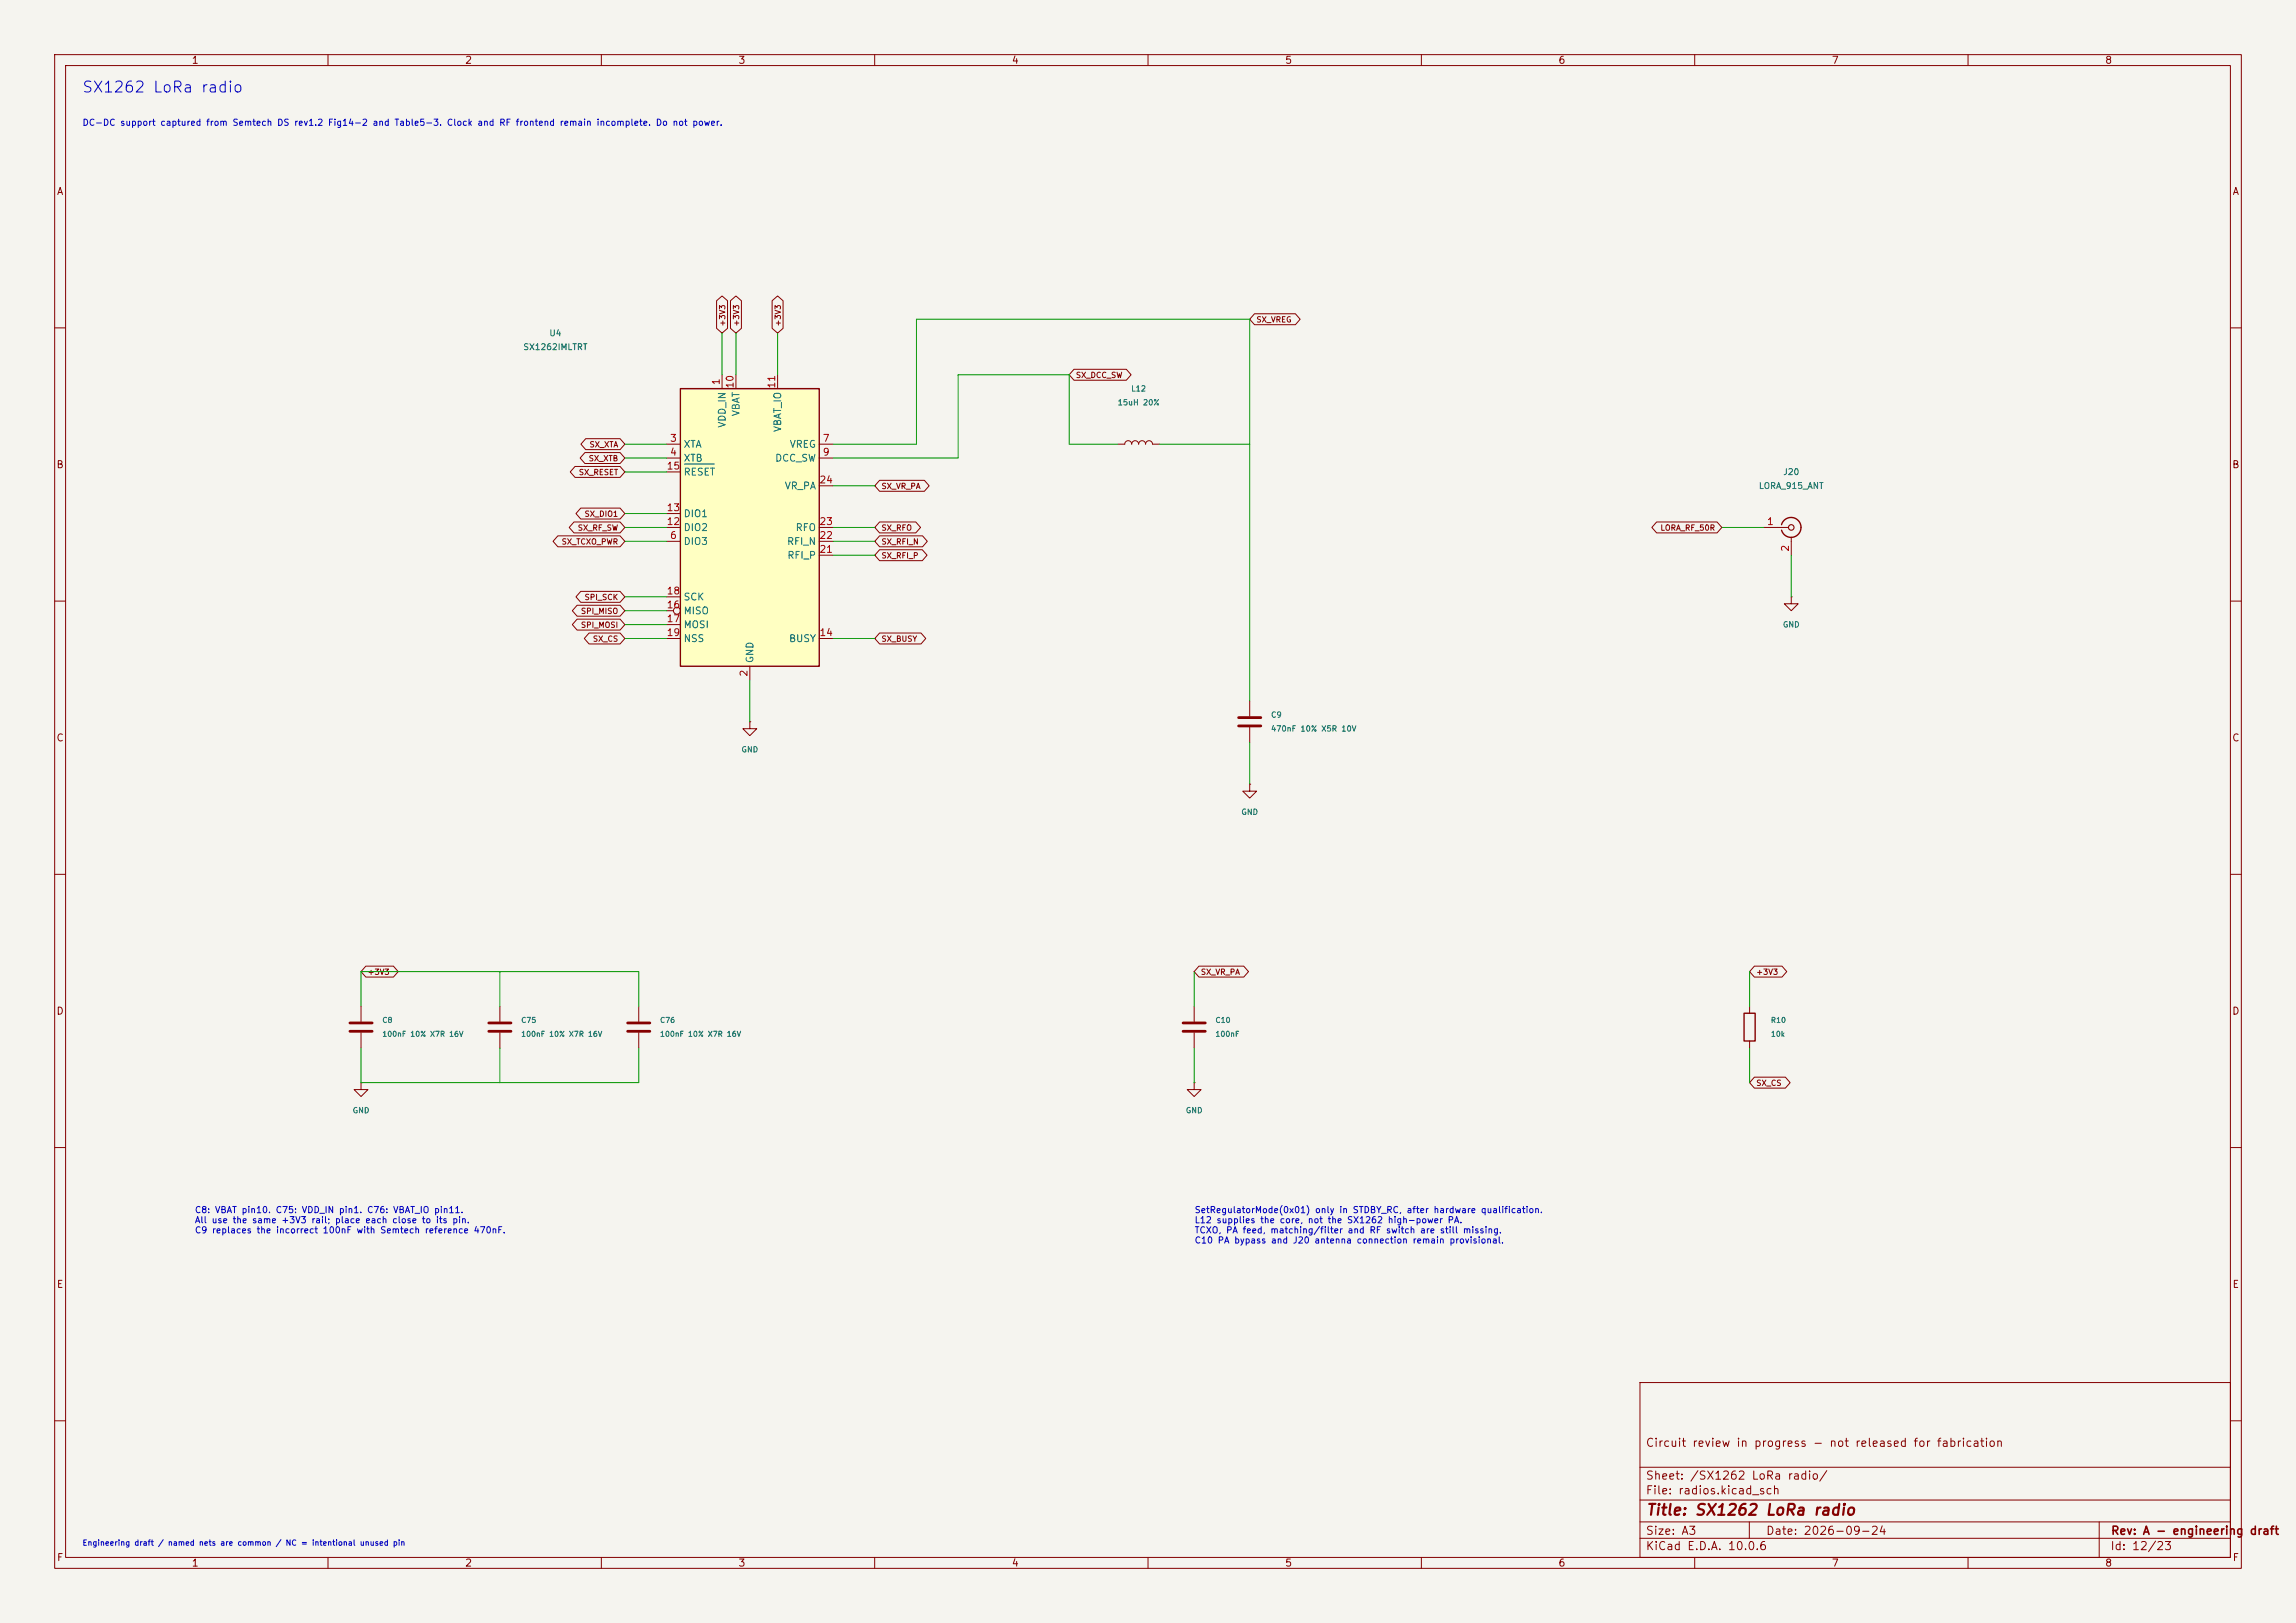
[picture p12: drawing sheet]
<svg xmlns="http://www.w3.org/2000/svg" width="420mm" height="297mm" viewBox="0 0 420 297" stroke-linecap="round" stroke-linejoin="round" font-family="sans-serif">
<defs><g id="words">
<text font-size="2" fill="#0000c2" x="14.9" y="17.4">SX1262 LoRa radio</text>
<text font-size="2" fill="#840000" x="301" y="277.8">Title: SX1262 LoRa radio</text>
<g font-size="1.5" fill="#840000">
<text x="300.9" y="265.1">Circuit review in progress - not released for fabrication</text>
<text x="300.9" y="273.8">File: radios.kicad_sch</text>
<text x="300.9" y="271.1">Sheet: /SX1262 LoRa radio/</text>
<text x="300.9" y="281.2">Size: A3</text>
<text x="322.9" y="281.2">Date: 2026-09-24</text>
<text x="386" y="281.2">Rev: A - engineering draft</text>
<text x="300.9" y="284">KiCad E.D.A. 10.0.6</text>
<text x="385.9" y="284">Id: 12/23</text>
</g>
<g font-size="1.3" fill="#840000">
<text x="35" y="12">1</text>
<text x="85" y="12">2</text>
<text x="135" y="12">3</text>
<text x="185" y="12">4</text>
<text x="235" y="12">5</text>
<text x="285" y="12">6</text>
<text x="335" y="12">7</text>
<text x="385" y="12">8</text>
<text x="10.3" y="36">A</text>
<text x="408.3" y="36">A</text>
<text x="10.2" y="86">B</text>
<text x="408.2" y="86">B</text>
<text x="10.2" y="136">C</text>
<text x="408.2" y="136">C</text>
<text x="10.2" y="186">D</text>
<text x="408.2" y="186">D</text>
<text x="10.3" y="236">E</text>
<text x="408.3" y="236">E</text>
<text x="10.3" y="286">F</text>
<text x="35" y="287">1</text>
<text x="85" y="287">2</text>
<text x="135" y="287">3</text>
<text x="185" y="287">4</text>
<text x="235" y="287">5</text>
<text x="285" y="287">6</text>
<text x="335" y="287">7</text>
<text x="385" y="287">8</text>
<text x="408.3" y="286">F</text>
</g>
<g font-size="1.3" fill="#a90000">
<text x="131.9" y="70.6" transform="rotate(-90 131.9 70.6)">1</text>
<text x="134.5" y="71.2" transform="rotate(-90 134.5 71.2)">10</text>
<text x="142.1" y="71.2" transform="rotate(-90 142.1 71.2)">11</text>
<text x="122.5" y="81.1">3</text>
<text x="122.5" y="83.7">4</text>
<text x="150.4" y="81.1">7</text>
<text x="150.4" y="83.7">9</text>
<text x="121.9" y="86.2">15</text>
<text x="149.8" y="88.8">24</text>
<text x="121.9" y="93.8">13</text>
<text x="121.9" y="96.4">12</text>
<text x="122.5" y="98.9">6</text>
<text x="149.8" y="101.5">21</text>
<text x="149.8" y="98.9">22</text>
<text x="149.8" y="96.4">23</text>
<text x="323.1" y="96.4">1</text>
<text x="327.5" y="101.1" transform="rotate(-90 327.5 101.1)">2</text>
<text x="121.9" y="111.6">16</text>
<text x="121.9" y="109.1">18</text>
<text x="121.9" y="114.2">17</text>
<text x="121.9" y="116.7">19</text>
<text x="149.8" y="116.7">14</text>
<text x="137" y="123.9" transform="rotate(-90 137 123.9)">2</text>
</g>
<g font-size="1.3" fill="#006464">
<text x="135.6" y="76.3" transform="rotate(-90 135.6 76.3)">VBAT</text>
<text x="124.9" y="82.2">XTA</text>
<text x="133" y="78.4" transform="rotate(-90 133 78.4)">VDD_IN</text>
<text x="143.2" y="79.2" transform="rotate(-90 143.2 79.2)">VBAT_IO</text>
<text x="144.3" y="82.2">VREG</text>
<text x="124.9" y="84.8">XTB</text>
<text x="124.9" y="87.3">RESET</text>
<text x="141.7" y="84.8">DCC_SW</text>
<text x="143.4" y="89.9">VR_PA</text>
<text x="124.9" y="94.9">DIO1</text>
<text x="124.9" y="100">DIO3</text>
<text x="124.9" y="97.5">DIO2</text>
<text x="143.9" y="100">RFI_N</text>
<text x="145.4" y="97.5">RFO</text>
<text x="143.9" y="102.6">RFI_P</text>
<text x="124.9" y="112.7">MISO</text>
<text x="124.9" y="110.2">SCK</text>
<text x="124.9" y="115.3">MOSI</text>
<text x="124.9" y="117.8">NSS</text>
<text x="144.2" y="117.8">BUSY</text>
<text x="138.1" y="121.4" transform="rotate(-90 138.1 121.4)">GND</text>
</g>
<g font-size="1.2" fill="#0000c2">
<text x="15" y="23.3">DC-DC support captured from Semtech DS rev1.2 Fig14-2 and Table5-3. Clock and RF frontend remain incomplete. Do not power.</text>
<text x="35.5" y="222.3">C8: VBAT pin10. C75: VDD_IN pin1. C76: VBAT_IO pin11.</text>
<text x="35.5" y="224.1">All use the same +3V3 rail; place each close to its pin.</text>
<text x="35.5" y="226">C9 replaces the incorrect 100nF with Semtech reference 470nF.</text>
<text x="218.4" y="222.3">SetRegulatorMode(0x01) only in STDBY_RC, after hardware qualification.</text>
<text x="218.4" y="224.1">L12 supplies the core, not the SX1262 high-power PA.</text>
<text x="218.4" y="226">TCXO, PA feed, matching/filter and RF switch are still missing.</text>
<text x="218.4" y="227.8">C10 PA bypass and J20 antenna connection remain provisional.</text>
</g>
<g font-size="1.1" fill="#006464">
<text x="95.6" y="64.3">SX1262IMLTRT</text>
<text x="100.4" y="61.8">U4</text>
<text x="321.6" y="89.7">LORA_915_ANT</text>
<text x="326.1" y="87.2">J20</text>
</g>
<g font-size="1" fill="#840000">
<text x="132.9" y="59.8" transform="rotate(-90 132.9 59.8)">+3V3</text>
<text x="135.4" y="59.8" transform="rotate(-90 135.4 59.8)">+3V3</text>
<text x="143.1" y="59.8" transform="rotate(-90 143.1 59.8)">+3V3</text>
<text x="229.7" y="59.2">SX_VREG</text>
<text x="196.7" y="69.4">SX_DCC_SW</text>
<text x="107.7" y="82.1">SX_XTA</text>
<text x="105.8" y="87.2">SX_RESET</text>
<text x="107.6" y="84.6">SX_XTB</text>
<text x="161.1" y="89.7">SX_VR_PA</text>
<text x="106.8" y="94.8">SX_DIO1</text>
<text x="102.6" y="99.9">SX_TCXO_PWR</text>
<text x="105.6" y="97.3">SX_RF_SW</text>
<text x="161.1" y="99.9">SX_RFI_N</text>
<text x="161.1" y="97.3">SX_RFO</text>
<text x="303.6" y="97.3">LORA_RF_50R</text>
<text x="161.1" y="102.4">SX_RFI_P</text>
<text x="106.2" y="112.6">SPI_MISO</text>
<text x="106.8" y="110">SPI_SCK</text>
<text x="106.2" y="115.1">SPI_MOSI</text>
<text x="108.4" y="117.7">SX_CS</text>
<text x="161.1" y="117.7">SX_BUSY</text>
<text x="67.2" y="178.6">+3V3</text>
<text x="219.6" y="178.6">SX_VR_PA</text>
<text x="321.2" y="178.6">+3V3</text>
<text x="321.2" y="198.9">SX_CS</text>
</g>
<g font-size="1" fill="#006464">
<text x="206.8" y="71.9">L12</text>
<text x="204.3" y="74.4">15uH 20%</text>
<text x="326" y="115.1">GND</text>
<text x="232.4" y="131.6">C9</text>
<text x="135.5" y="137.9">GND</text>
<text x="232.4" y="134.1">470nF 10% X5R 10V</text>
<text x="227" y="149.3">GND</text>
<text x="69.8" y="187.4">C8</text>
<text x="69.8" y="189.9">100nF 10% X7R 16V</text>
<text x="95.2" y="187.4">C75</text>
<text x="95.2" y="189.9">100nF 10% X7R 16V</text>
<text x="120.6" y="187.4">C76</text>
<text x="120.6" y="189.9">100nF 10% X7R 16V</text>
<text x="222.2" y="187.4">C10</text>
<text x="222.2" y="189.9">100nF</text>
<text x="323.8" y="187.4">R10</text>
<text x="323.8" y="189.9">10k</text>
<text x="64.4" y="204">GND</text>
<text x="216.8" y="204">GND</text>
</g>
<text font-size="1" fill="#0000c2" x="15" y="283.1">Engineering draft / named nets are common / NC = intentional unused pin</text>
</g></defs>
<path d="M0 0h420v297h-420z" fill="#f5f4ef" stroke="#f5f4ef" stroke-width=".18"/>
<g fill="none" stroke="#840000" stroke-width=".18">
<path d="M10 10h400v277h-400zM12 12h396v273h-396zM60 10v2M110 10v2M160 10v2M210 10v2M260 10v2M310 10v2M360 10v2M10 60h2M408 60h2M10 110h2"/>
<path d="M408 110h2M10 160h2M228.6 143.5v1.3h1.3l-1.3 1.3-1.3-1.3h1.3M228.6 143.5h.1M408 160h2M10 210h2M408 210h2M300 253h108v32h-108zM10 260h2M300 278.5h108M300 274.5h108M300 268.5h108"/>
<path d="M320 278.5v3M384 278.5v6.5M408 260h2M60 285v2M110 285v2M160 285v2M210 285v2M260 285v2M300 281.5h108M310 285v2M360 285v2"/>
</g>
<path d="M124.5 71.1h25.4v50.8h-25.4z" fill="#ffffc2"/>
<path d="M124.5 71.1h25.4v50.8h-25.4zM325.9 96a1.81 1.81 0 0 1 2.8-1 1.81 1.81 0 0 1 0 3 1.81 1.81 0 0 1-2.8-1M319 185.4h2.1v5.1h-2.1z" fill="none" stroke="#840000" stroke-width=".25"/>
<g fill="none" stroke="#840000" stroke-width=".18">
<path d="M131.1 55l1-.8 1 .8v5.1l-1 .9-1-.9zM133.6 55l1-.8 1 .8v5.1l-1 .9-1-.9zM141.2 55l1-.8 1 .8v5.1l-1 .9-1-.9zM229.5 57.4h7.5l.8 1-.8 1h-7.5l-.9-1zM132.1 68.6v2.5M134.6 68.6v2.5M142.2 68.6v2.5M196.5 67.6h9.5l.9 1-.9 1h-9.5l-.9-1zM102 98.1h11.4l.9 1-.9 1h-11.4l-.8-1zM105 95.5h8.4l.9 1-.9 1h-8.4l-.9-1zM105.2 85.4h8.2l.9 1-.9 1h-8.2l-.9-1zM106.2 93h7.2l.9 1-.9 1h-7.2l-.8-1z"/>
<path d="M107 82.8h6.4l.9 1-.9 1h-6.4l-.9-1zM107.1 80.3h6.3l.9 1-.9 1h-6.3l-.8-1zM121.9 81.3h2.6M121.9 83.8h2.6M121.9 99.1h2.6M121.9 96.5h2.6M121.9 94h2.6M121.9 86.4h2.6M149.9 81.3h2.5M149.9 83.8h2.5M149.9 99.1h2.5M149.9 96.5h2.5"/>
<path d="M149.9 88.9h2.5M160.9 98.1h7.9l.8 1-.8 1h-7.9l-.9-1zM160.9 95.5h6.6l.9 1-.9 1h-6.6l-.9-1zM160.9 87.9h8.2l.9 1-.9 1h-8.2l-.9-1zM204.5 81.3h1.2a.64 .64 0 0 1 .7-.7 .64 .64 0 0 1 .6 .7 .64 .64 0 0 1 .6-.7 .64 .64 0 0 1 .7 .7 .64 .64 0 0 1 .6-.7 .64 .64 0 0 1 .6 .7 .64 .64 0 0 1 .7-.7 .64 .64 0 0 1 .6 .7h1.3M303 95.5h11.1l.9 1-.9 1h-11.1l-.8-1zM322.6 96.5h4.6M327.7 98.3v3.3M105.6 113.3h7.8l.9 1-.9 1h-7.8l-.9-1zM105.6 110.8h7.8l.9 1-.9 1h-7.8l-.9-1zM106.2 108.2h7.2l.9 1-.9 1h-7.2l-.8-1zM107.8 115.8h5.6l.9 1-.9 1h-5.6l-.9-1z"/>
<path d="M121.9 116.8h2.6M121.9 111.8h1.3M121.9 114.3h2.6M121.9 109.2h2.6M149.9 116.8h2.5M149.9 101.6h2.5M160.9 115.8h7.6l.8 1-.8 1h-7.6l-.9-1zM160.9 100.6h7.8l.9 1-.9 1h-7.8l-.9-1zM327.7 109.2v1.3h1.2l-1.2 1.3-1.3-1.3h1.3M327.7 109.2h.1M137.2 132.1v1.3h1.2l-1.2 1.2-1.3-1.2h1.3M137.2 132.1h.1"/>
<path d="M137.2 121.9v2.6M228.6 128.3v2.8M228.6 133.1v2.8M66.9 176.8h5.1l.8 1-.8 1h-5.1l-.9-1zM219.3 176.8h8.2l.9 1-.9 1h-8.2l-.9-1zM320.9 176.8h5.1l.8 1-.8 1h-5.1l-.9-1zM66 198.1v1.3h1.3l-1.3 1.3-1.2-1.3h1.2M66 198.1h.1M66 184.2v2.7M66 189v2.8M91.4 184.2v2.7M91.4 189v2.8"/>
<path d="M116.8 184.2v2.7M116.8 189v2.8M218.4 198.1v1.3h1.3l-1.3 1.3-1.2-1.3h1.2M218.4 198.1h.1M218.4 184.2v2.7M218.4 189v2.8M320 184.2v1.2M320 190.5v1.3M320.9 197.1h5.7l.9 1-.9 1h-5.7l-.9-1z"/>
<circle cx="123.8" cy="111.8" r=".63"/>
</g>
<path d="M125.2 84.9h5.5" fill="none" stroke="#006464" stroke-width=".18"/>
<path d="M226.6 131.3h4M226.6 132.8h4M64 187.2h4.1M64 188.7h4.1M89.4 187.2h4.1M89.4 188.7h4.1M114.8 187.2h4.1M114.8 188.7h4.1M216.4 187.2h4.1M216.4 188.7h4.1" fill="none" stroke="#840000" stroke-width=".51"/>
<circle cx="327.7" cy="96.5" r=".51" fill="none" stroke="#840000" stroke-width=".2"/>
<g fill="none" stroke="#009600" stroke-width=".18">
<path d="M132.1 61v7.6M134.6 61v7.6M142.2 61v7.6M114.3 96.5h7.6M114.3 81.3h7.6M114.3 99.1h7.6M114.3 83.8h7.6M114.3 86.4h7.6M114.3 94h7.6M152.4 96.5h7.6M152.4 81.3h15.2v-22.9h61v69.9M152.4 99.1h7.6"/>
<path d="M152.4 88.9h7.6M204.5 81.3h-8.9v-12.7h-20.3v15.2h-22.9M212.1 81.3h16.5M315 96.5h7.6M114.3 109.2h7.6M114.3 116.8h7.6M114.3 111.8h7.6M114.3 114.3h7.6M152.4 101.6h7.6M152.4 116.8h7.6M327.7 101.6v7.6M137.2 124.5v7.6"/>
<path d="M228.6 135.9v7.6M91.4 177.8v6.4M218.4 177.8v6.4M320 177.8v6.4M66 184.2v-6.4h50.8v6.4M66 191.8v6.3h50.8v-6.3M91.4 191.8v6.3M218.4 191.8v6.3M320 191.8v6.3"/>
</g>
<use href="#words"/>
</svg>
